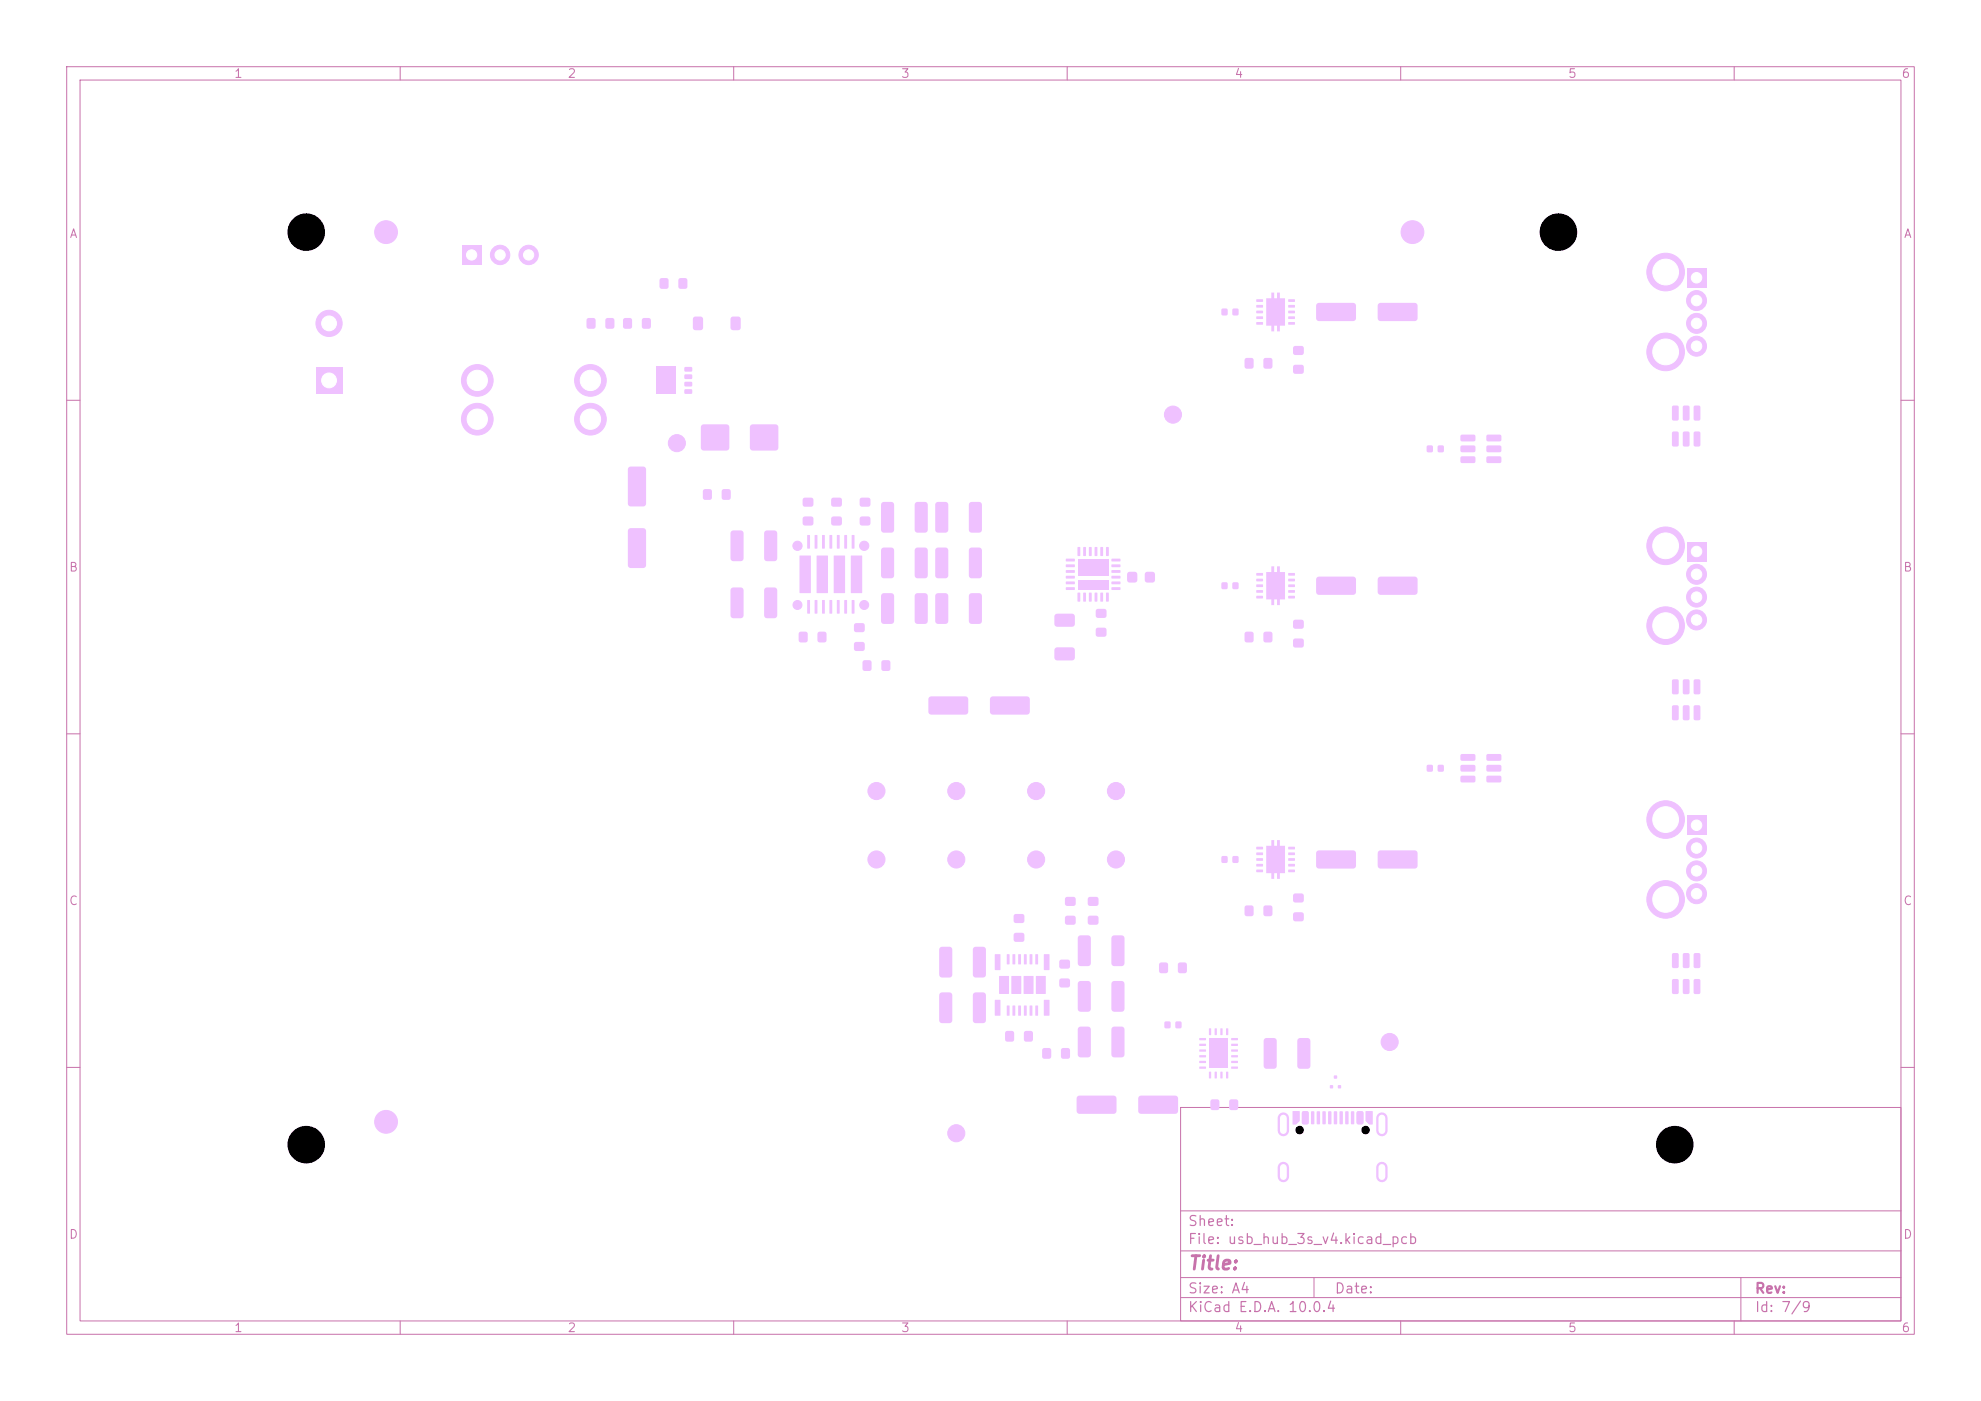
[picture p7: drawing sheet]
<svg xmlns="http://www.w3.org/2000/svg" width="297mm" height="210mm" viewBox="0 0 297 210" stroke-linecap="round" stroke-linejoin="round" font-family="sans-serif">
<defs><g id="words">
<text font-size="2" fill="#c872ab" x="178" y="190.8">Title:</text>
<g font-size="1.5" fill="#c872ab">
<text x="178" y="184.2">Sheet:</text>
<text x="178" y="186.9">File: usb_hub_3s_v4.kicad_pcb</text>
<text x="178" y="197.1">KiCad E.D.A. 10.0.4</text>
<text x="178" y="194.3">Size: A4</text>
<text x="200" y="194.3">Date:</text>
<text x="263" y="194.3">Rev:</text>
<text x="263" y="197.1">Id: 7/9</text>
</g>
<g font-size="1.3" fill="#c872ab">
<text x="35" y="12">1</text>
<text x="85" y="12">2</text>
<text x="135" y="12">3</text>
<text x="185" y="12">4</text>
<text x="235" y="12">5</text>
<text x="285" y="12">6</text>
<text x="10.3" y="36">A</text>
<text x="285.4" y="36">A</text>
<text x="10.3" y="86">B</text>
<text x="285.3" y="86">B</text>
<text x="10.3" y="136">C</text>
<text x="285.3" y="136">C</text>
<text x="10.3" y="186">D</text>
<text x="285.3" y="186">D</text>
<text x="35" y="200">1</text>
<text x="85" y="200">2</text>
<text x="135" y="200">3</text>
<text x="185" y="200">4</text>
<text x="235" y="200">5</text>
<text x="285" y="200">6</text>
</g>
</g></defs>
<g fill="none" stroke="#c872ab" stroke-width=".15">
<path d="M10 10h277v190h-277zM12 12h273v186h-273zM60 10v2M110 10v2M160 10v2M210 10v2M260 10v2M10 60h2M285 60h2M10 110h2M285 110h2M10 160h2"/>
<path d="M177 166h108v32h-108zM285 160h2M60 198v2M110 198v2M160 198v2M177 194.5h108M177 191.5h108M177 187.5h108M177 181.5h108M197 191.5v3M210 198v2M260 198v2"/>
<path d="M261 191.5v6.5"/>
</g>
<g fill="#efc1ff">
<path d="M105.5 73.4l.2-.1 .9 .1 .1 .3v.9l-.1 .2-.2 .1-.9-.1-.1-.2v-.9z"/>
<path d="M108.3 73.4l.2-.1 1 .1 .1 .3v.9l-.1 .2-.3 .1-.9-.1-.1-.2v-.9z"/>
<path d="M219 65.2h2.1l.1 .2v.6l-.2 .2h-1.9l-.2-.3z"/>
<path d="M219 66.8h2.1l.1 .2v.6l-.2 .2h-1.9l-.2-.3z"/>
<path d="M219 68.5l2.1-.1 .1 .3v.6l-.2 .1h-1.9l-.2-.2z"/>
<path d="M222.9 68.5l2-.1 .2 .3v.6l-.3 .1h-1.8l-.2-.2z"/>
<path d="M222.9 66.8h2l.2 .2v.6l-.3 .2h-1.8l-.2-.3z"/>
<path d="M222.9 65.2h2l.2 .2v.6l-.3 .2h-1.8l-.2-.3z"/>
<path d="M169.1 85.8l.3-.1h.7a.38 .38 0 0 1 .4 .4v.8a.38 .38 0 0 1-.4 .4h-.7a.38 .38 0 0 1-.4-.4v-.8z"/>
<path d="M171.7 85.8l.3-.1h.8a.38 .38 0 0 1 .4 .4v.8a.38 .38 0 0 1-.4 .4h-.8a.38 .38 0 0 1-.4-.4v-.8z"/>
<path d="M93.5 47.8l.2-.1 1 .1 .1 .2v.9l-.1 .3-.3 .1-.9-.1-.1-.3v-.9z"/>
<path d="M96.3 47.8l.3-.1 .9 .1 .1 .2v.9l-.1 .3-.3 .1-.9-.1-.1-.3v-.9z"/>
</g>
<circle cx="131.4" cy="128.8" r="1.28" fill="#efc1ff" stroke="#efc1ff" stroke-width=".15"/>
<g fill="#efc1ff">
<path d="M159.8 134.5l.2-.1h.9l.3 .1 .1 .3-.1 .9-.3 .1h-.9l-.2-.1-.1-.2z"/>
<path d="M159.8 137.4l.2-.1h.9l.3 .1 .1 .2-.1 .9-.3 .1h-.9l-.2-.1-.1-.2z"/>
<path d="M184.8 87.3h.8v1h-.8z"/>
<path d="M183.2 87.3h.8v1h-.8z"/>
<path d="M186.7 53.7l.2-.1 1 .1 .1 .3v.9l-.1 .3-.3 .1-.9-.1-.1-.3v-.9z"/>
<path d="M189.5 53.7l.3-.1 .9 .1 .1 .3v.9l-.1 .3-.3 .1-.9-.1-.1-.3v-.9z"/>
</g>
<circle cx="155.3" cy="128.8" r="1.28" fill="#efc1ff" stroke="#efc1ff" stroke-width=".15"/>
<g fill="#efc1ff">
<path d="M164.4 91.4l.2-.1h1l.2 .1 .1 .2-.1 .9-.2 .1h-1l-.2-.1-.1-.2z"/>
<path d="M164.4 94.2l.2-.1h1l.2 .1 .1 .2-.1 1-.2 .1h-1l-.2-.1-.1-.3z"/>
<path d="M176.3 153.2h.8v.9h-.8z"/>
<path d="M174.6 153.2h.8v.9h-.8z"/>
</g>
<circle cx="208.3" cy="156.2" r="1.28" fill="#efc1ff" stroke="#efc1ff" stroke-width=".15"/>
<path d="M252.9 40.1h3v3h-3z" fill="#efc1ff"/>
<g fill="#efc1ff" stroke="#efc1ff" stroke-width=".15">
<circle cx="254.4" cy="45.1" r="1.5"/>
<circle cx="254.4" cy="48.5" r="1.5"/>
<circle cx="254.4" cy="51.9" r="1.5"/>
<circle cx="249.7" cy="40.8" r="2.82"/>
<circle cx="249.7" cy="52.7" r="2.82"/>
</g>
<path d="M47.4 55.1h3.9v3.9h-3.9z" fill="#efc1ff"/>
<g fill="#efc1ff" stroke="#efc1ff" stroke-width=".15">
<circle cx="49.3" cy="48.5" r="1.97"/>
<circle cx="143.4" cy="169.9" r="1.28"/>
</g>
<g fill="#efc1ff">
<path d="M188.4 127l.9-.1 .1 .4h-1z"/>
<path d="M188.4 127.8h.9l.1 .3-1 .1z"/>
<path d="M188.4 128.7l.9-.1 .1 .4h-1z"/>
<path d="M188.4 129.5h.9l.1 .3-1 .1z"/>
<path d="M188.4 130.4l.9-.1 .1 .4h-1z"/>
<path d="M193.2 130.4l.9-.1v.4h-.9z"/>
<path d="M193.2 129.5h.9v.3l-.9 .1z"/>
<path d="M193.2 128.7l.9-.1v.4h-.9z"/>
<path d="M193.2 127.8h.9v.3l-.9 .1z"/>
<path d="M193.2 127l.9-.1v.4h-.9z"/>
<path d="M190.6 125.9h.4v.9h.5v-.9h.4v.9h.8v4.1h-.8v.8h-.4v-.8h-.5v.8h-.4v-.8h-.8v-4.1h.8z"/>
</g>
<circle cx="57.9" cy="168.2" r="1.71" fill="#efc1ff" stroke="#efc1ff" stroke-width=".15"/>
<g fill="#efc1ff">
<path d="M124.7 77.5l.2-.1h1l.2 .1 .1 .3-.1 .9-.2 .1h-1l-.2-.1-.1-.3z"/>
<path d="M124.7 74.7l.2-.1h1l.2 .1 .1 .2-.1 1-.2 .1h-1l-.2-.1-.1-.3z"/>
<path d="M139.3 104.5l.3-.1h5.1a.43 .43 0 0 1 .5 .4v1.9a.43 .43 0 0 1-.5 .4h-5.1a.43 .43 0 0 1-.4-.4v-1.9z"/>
<path d="M148.5 104.5l.3-.1h5.2a.43 .43 0 0 1 .4 .4v1.9a.43 .43 0 0 1-.4 .4h-5.2a.43 .43 0 0 1-.4-.4v-1.9z"/>
<path d="M129.4 99.1l.3-.1 .9 .1 .1 .2v.9l-.1 .3-.3 .1-.9-.1-.1-.3v-.9z"/>
<path d="M132.2 99.1l.3-.1 .9 .1 .1 .2v.9l-.1 .3-.2 .1-1-.1-.1-.3v-.9z"/>
<path d="M186.7 94.8l.2-.1 1 .1 .1 .2v1l-.1 .2-.3 .1-.9-.1-.1-.2v-1z"/>
<path d="M189.5 94.8l.3-.1 .9 .1 .1 .2v1l-.1 .2-.3 .1-.9-.1-.1-.2v-1z"/>
<path d="M163.2 134.5l.2-.1h1l.2 .1 .1 .3-.1 .9-.2 .1h-1l-.2-.1-.1-.2z"/>
<path d="M163.2 137.4l.2-.1h1l.2 .1 .1 .2-.1 .9-.2 .1h-1l-.2-.1-.1-.2z"/>
</g>
<circle cx="167.3" cy="128.8" r="1.28" fill="#efc1ff" stroke="#efc1ff" stroke-width=".15"/>
<g fill="#efc1ff">
<path d="M199.4 162.7h.4v.4h-.4z"/>
<path d="M200.6 162.7h.4v.4h-.4z"/>
<path d="M200 161.2h.4v.5h-.4z"/>
<path d="M128.1 96.3l.3-.1h.9l.3 .1 .1 .3-.1 .9-.3 .1h-.9l-.3-.1-.1-.3z"/>
<path d="M128.1 93.5l.3-.1h.9l.3 .1 .1 .2-.1 1-.3 .1h-.9l-.3-.1-.1-.3z"/>
<path d="M181.6 164.9l.2-.1 .9 .1 .1 .2v1l-.1 .2-.2 .1-.9-.1-.1-.2v-1z"/>
<path d="M184.4 164.9l.2-.1 .9 .1 .1 .2v1l-.1 .2-.2 .1-.9-.1-.1-.2v-1z"/>
<path d="M252.9 81.2h3v3h-3z"/>
</g>
<g fill="#efc1ff" stroke="#efc1ff" stroke-width=".15">
<circle cx="254.4" cy="86.1" r="1.5"/>
<circle cx="254.4" cy="89.5" r="1.5"/>
<circle cx="254.4" cy="92.9" r="1.5"/>
<circle cx="249.7" cy="81.8" r="2.82"/>
<circle cx="249.7" cy="93.8" r="2.82"/>
<circle cx="71.6" cy="57" r="2.38"/>
<circle cx="71.6" cy="62.8" r="2.38"/>
<circle cx="88.5" cy="57" r="2.38"/>
<circle cx="88.5" cy="62.8" r="2.38"/>
<circle cx="251.1" cy="171.6" r="2.74"/>
</g>
<g fill="#efc1ff">
<path d="M188.4 44.9h.9l.1 .3-1 .1z"/>
<path d="M188.4 45.7h.9l.1 .4h-1z"/>
<path d="M188.4 46.6h.9l.1 .3-1 .1z"/>
<path d="M188.4 47.4h.9l.1 .4h-1z"/>
<path d="M188.4 48.3h.9l.1 .3-1 .1z"/>
<path d="M193.2 48.3h.9v.3l-.9 .1z"/>
<path d="M193.2 47.4h.9v.4h-.9z"/>
<path d="M193.2 46.6h.9v.3l-.9 .1z"/>
<path d="M193.2 45.7h.9v.4h-.9z"/>
<path d="M193.2 44.9h.9v.3l-.9 .1z"/>
<path d="M190.6 43.9h.4v.8h.5v-.8h.4v.8h.8v4.1h-.8v.9h-.4v-.9h-.5v.9h-.4v-.9h-.8v-4.1h.8z"/>
<path d="M179.8 155.6h1v.3h-1z"/>
<path d="M179.8 156.5h1v.2l-1 .1z"/>
<path d="M179.8 157.3h1v.3h-1z"/>
<path d="M179.8 158.2h1v.2l-1 .1z"/>
<path d="M179.8 159h1v.3h-1z"/>
<path d="M179.8 159.9h1v.3h-1z"/>
<path d="M181.3 160.7h.3l-.1 1-.2-.1z"/>
<path d="M182.1 160.7h.3v1l-.3-.1z"/>
<path d="M183 160.7h.3l-.1 1-.2-.1z"/>
<path d="M183.8 160.7h.3v1l-.3-.1z"/>
<path d="M184.6 159.9h1v.3h-1z"/>
<path d="M184.6 159h1v.3h-1z"/>
<path d="M184.6 158.2h1v.2l-1 .1z"/>
<path d="M184.6 157.3h1v.3h-1z"/>
<path d="M184.6 156.5h1v.2l-1 .1z"/>
<path d="M184.6 155.6h1v.3h-1z"/>
<path d="M183.8 154.2h.3v1l-.3-.1z"/>
<path d="M183 154.2h.3l-.1 1-.2-.1z"/>
<path d="M182.1 154.2h.3v1l-.3-.1z"/>
<path d="M181.3 154.2h.3l-.1 1-.2-.1z"/>
<path d="M181.3 155.7h2.8v4.4h-2.8z"/>
</g>
<circle cx="57.9" cy="34.8" r="1.71" fill="#efc1ff" stroke="#efc1ff" stroke-width=".15"/>
<g fill="#efc1ff">
<path d="M170.8 164.4l.3-.2h5.1a.43 .43 0 0 1 .4 .5v1.8a.43 .43 0 0 1-.4 .5h-5.1a.43 .43 0 0 1-.5-.5v-1.8z"/>
<path d="M161.5 164.4l.3-.2h5.2a.43 .43 0 0 1 .4 .5v1.8a.43 .43 0 0 1-.4 .5h-5.2a.43 .43 0 0 1-.4-.5v-1.8z"/>
<path d="M119.8 94.8l.3-.1 .9 .1 .1 .2v1l-.1 .2-.2 .1-1-.1-.1-.2v-1z"/>
<path d="M122.7 94.8l.2-.1 .9 .1 .1 .2v1l-.1 .2-.2 .1-.9-.1-.1-.2v-1z"/>
<path d="M197.4 127.6l.3-.1h5.2a.43 .43 0 0 1 .4 .4v1.9a.43 .43 0 0 1-.4 .4h-5.2a.43 .43 0 0 1-.4-.4v-1.9z"/>
<path d="M206.7 127.6l.3-.1h5.1a.43 .43 0 0 1 .4 .4v1.9a.43 .43 0 0 1-.4 .4h-5.1a.43 .43 0 0 1-.5-.4v-1.9z"/>
<path d="M120.4 77.5l.3-.1h.9l.3 .1 .1 .3-.1 .9-.3 .1h-.9l-.3-.1-.1-.3z"/>
<path d="M120.4 74.7l.3-.1h.9l.3 .1 .1 .2-.1 1-.3 .1h-.9l-.3-.1-.1-.3z"/>
</g>
<circle cx="45.9" cy="34.8" r="2.74" fill="#efc1ff" stroke="#efc1ff" stroke-width=".15"/>
<g fill="#efc1ff">
<path d="M184.8 128.4h.8v.9h-.8z"/>
<path d="M183.2 128.4h.8v.9h-.8z"/>
<path d="M104 47.6l.3-.2h.7a.38 .38 0 0 1 .4 .4v1.3a.38 .38 0 0 1-.4 .4h-.7a.38 .38 0 0 1-.4-.4v-1.3z"/>
<path d="M109.6 47.6l.3-.2h.8a.38 .38 0 0 1 .4 .4v1.3a.38 .38 0 0 1-.4 .4h-.8a.38 .38 0 0 1-.4-.4v-1.3z"/>
<path d="M140.3 75.4l.3-.2h1.1a.43 .43 0 0 1 .5 .5v3.7a.43 .43 0 0 1-.5 .4h-1.1a.43 .43 0 0 1-.4-.4v-3.7z"/>
<path d="M145.4 75.4l.3-.2h1.1a.43 .43 0 0 1 .4 .5v3.7a.43 .43 0 0 1-.4 .4h-1.1a.43 .43 0 0 1-.4-.4v-3.7z"/>
<path d="M184.8 46.3h.8v.9h-.8z"/>
<path d="M183.2 46.3h.8v.9h-.8z"/>
<path d="M194 54.8l.2-.1h.9l.3 .1 .1 .2-.1 .9-.3 .1h-.9l-.2-.1-.1-.2z"/>
<path d="M194 52l.2-.1h.9l.3 .1 .1 .2-.1 .9-.3 .1h-.9l-.2-.1-.1-.2z"/>
<path d="M219 113.1l2.1-.1 .1 .3v.6l-.2 .1h-1.9l-.2-.2z"/>
<path d="M219 114.7h2.1l.1 .2v.6l-.2 .2h-1.9l-.2-.3z"/>
<path d="M219 116.3h2.1l.1 .2v.6l-.2 .2h-1.9l-.2-.3z"/>
<path d="M222.9 116.3h2l.2 .2v.6l-.3 .2h-1.8l-.2-.3z"/>
<path d="M222.9 114.7h2l.2 .2v.6l-.3 .2h-1.8l-.2-.3z"/>
<path d="M222.9 113.1l2-.1 .2 .3v.6l-.3 .1h-1.8l-.2-.2z"/>
<path d="M197.4 86.6l.3-.2h5.2a.43 .43 0 0 1 .4 .5v1.8a.43 .43 0 0 1-.4 .5h-5.2a.43 .43 0 0 1-.4-.5v-1.8z"/>
<path d="M206.7 86.6l.3-.2h5.1a.43 .43 0 0 1 .4 .5v1.8a.43 .43 0 0 1-.4 .5h-5.1a.43 .43 0 0 1-.5-.5v-1.8z"/>
<path d="M161.7 154l.3-.1h1.1a.43 .43 0 0 1 .4 .4v3.8a.43 .43 0 0 1-.4 .4h-1.1a.43 .43 0 0 1-.4-.4v-3.8z"/>
<path d="M166.8 154l.3-.1h1.1a.43 .43 0 0 1 .4 .4v3.8a.43 .43 0 0 1-.4 .4h-1.1a.43 .43 0 0 1-.5-.4v-3.8z"/>
<path d="M161.7 147.2l.3-.2h1.1a.43 .43 0 0 1 .4 .5v3.7a.43 .43 0 0 1-.4 .5h-1.1a.43 .43 0 0 1-.4-.5v-3.7z"/>
<path d="M166.8 147.2l.3-.2h1.1a.43 .43 0 0 1 .4 .5v3.7a.43 .43 0 0 1-.4 .5h-1.1a.43 .43 0 0 1-.5-.5v-3.7z"/>
</g>
<g fill="#efc1ff" stroke="#efc1ff" stroke-width=".15">
<circle cx="167.3" cy="118.6" r="1.28"/>
<circle cx="45.9" cy="171.6" r="2.74"/>
</g>
<g fill="#efc1ff">
<path d="M152.1 139.9l.2-.1h.9l.3 .1 .1 .3-.1 .9-.3 .1h-.9l-.2-.1-.1-.3z"/>
<path d="M152.1 137.1l.2-.1h.9l.3 .1 .1 .2-.1 1-.3 .1h-.9l-.2-.1-.1-.3z"/>
<path d="M129 74.7l.2-.1h1l.2 .1 .1 .2-.1 1-.2 .1h-1l-.2-.1-.1-.3z"/>
<path d="M129 77.5l.2-.1h1l.2 .1 .1 .3-.1 .9-.2 .1h-1l-.2-.1-.1-.3z"/>
<path d="M114.7 79.6l.3-.1h1.1a.43 .43 0 0 1 .4 .4v3.8a.43 .43 0 0 1-.4 .4h-1.1a.43 .43 0 0 1-.4-.4v-3.8z"/>
<path d="M109.6 79.6l.3-.1h1.2a.43 .43 0 0 1 .4 .4v3.8a.43 .43 0 0 1-.4 .4h-1.2a.43 .43 0 0 1-.4-.4v-3.8z"/>
<path d="M132.2 82.2l.3-.1h1.1a.43 .43 0 0 1 .5 .4v3.8a.43 .43 0 0 1-.5 .4h-1.1a.43 .43 0 0 1-.4-.4v-3.8z"/>
<path d="M137.3 82.2l.3-.1h1.1a.43 .43 0 0 1 .4 .4v3.8a.43 .43 0 0 1-.4 .4h-1.1a.43 .43 0 0 1-.5-.4v-3.8z"/>
<path d="M99 41.8l.2-.1 .9 .1 .1 .2v1l-.1 .2-.2 .1-.9-.1-.1-.2v-1z"/>
<path d="M101.8 41.8l.2-.1 1 .1 .1 .2v1l-.1 .2-.3 .1-.9-.1-.1-.2v-1z"/>
<path d="M194 136.8l.2-.1h.9l.3 .1 .1 .3-.1 .9-.3 .1h-.9l-.2-.1-.1-.2z"/>
<path d="M194 134l.2-.1h.9l.3 .1 .1 .3-.1 .9-.3 .1h-.9l-.2-.1-.1-.3z"/>
</g>
<circle cx="155.3" cy="118.6" r="1.28" fill="#efc1ff" stroke="#efc1ff" stroke-width=".15"/>
<g fill="#efc1ff">
<path d="M158.9 146.8l.2-.1h1l.2 .1 .1 .2-.1 .9-.2 .1h-1l-.2-.1-.1-.2z"/>
<path d="M158.9 143.9l.2-.1h1l.2 .1 .1 .3-.1 .9-.2 .1h-1l-.2-.1-.1-.2z"/>
<path d="M156.3 157.2l.3-.1 .9 .1 .1 .2v1l-.1 .2-.2 .1-1-.1-.1-.2v-1z"/>
<path d="M159.2 157.2l.2-.1 .9 .1 .1 .2v1l-.1 .2-.2 .1-.9-.1-.1-.2v-1z"/>
<path d="M140.3 89l.3-.1h1.1a.43 .43 0 0 1 .5 .4v3.8a.43 .43 0 0 1-.5 .4h-1.1a.43 .43 0 0 1-.4-.4v-3.8z"/>
<path d="M145.4 89l.3-.1h1.1a.43 .43 0 0 1 .4 .4v3.8a.43 .43 0 0 1-.4 .4h-1.1a.43 .43 0 0 1-.4-.4v-3.8z"/>
<path d="M140.3 82.2l.3-.1h1.1a.43 .43 0 0 1 .5 .4v3.8a.43 .43 0 0 1-.5 .4h-1.1a.43 .43 0 0 1-.4-.4v-3.8z"/>
<path d="M145.4 82.2l.3-.1h1.1a.43 .43 0 0 1 .4 .4v3.8a.43 .43 0 0 1-.4 .4h-1.1a.43 .43 0 0 1-.4-.4v-3.8z"/>
<path d="M173.9 144.4l.2-.1 .9 .1 .1 .2v.9l-.1 .3-.2 .1-.9-.1-.1-.3v-.9z"/>
<path d="M176.7 144.4l.2-.1 1 .1 .1 .2v.9l-.1 .3-.3 .1-.9-.1-.1-.3v-.9z"/>
</g>
<circle cx="131.4" cy="118.6" r="1.28" fill="#efc1ff" stroke="#efc1ff" stroke-width=".15"/>
<g fill="#efc1ff">
<path d="M250.7 105.8l.7-.1 .3 .2v1.8l-.2 .3h-.6l-.2-.2z"/>
<path d="M252.4 105.8l.7-.1 .2 .2v1.8l-.1 .3h-.7l-.2-.2z"/>
<path d="M254 105.8l.7-.1 .2 .2v1.8l-.1 .3h-.6l-.3-.2z"/>
<path d="M254 101.9l.7-.1 .2 .2v1.8l-.1 .3h-.6l-.3-.2z"/>
<path d="M252.4 101.9l.7-.1 .2 .2v1.8l-.1 .3h-.7l-.2-.2z"/>
<path d="M250.7 101.9l.7-.1 .3 .2v1.8l-.2 .3h-.6l-.2-.2z"/>
<path d="M159.8 83.8l1.3-.1v.4l-1.2 .1z"/>
<path d="M159.8 84.6h1.3v.4h-1.2z"/>
<path d="M159.8 85.5h1.3v.3l-1.2 .1z"/>
<path d="M159.8 86.3h1.3v.4h-1.2z"/>
<path d="M159.8 87.2h1.3v.3l-1.2 .1z"/>
<path d="M159.8 88h1.3v.4h-1.2z"/>
<path d="M161.6 88.9h.4l-.1 1.3-.4-.1z"/>
<path d="M162.4 88.9h.4v1.3l-.4-.1z"/>
<path d="M163.3 88.9h.4l-.1 1.3-.3-.1z"/>
<path d="M164.1 88.9h.4v1.3l-.4-.1z"/>
<path d="M165 88.9h.4l-.1 1.3-.3-.1z"/>
<path d="M165.8 88.9h.4v1.3l-.4-.1z"/>
<path d="M166.7 88h1.2l.1 .4h-1.3z"/>
<path d="M166.7 87.2h1.2l.1 .3-1.3 .1z"/>
<path d="M166.7 86.3h1.2l.1 .4h-1.3z"/>
<path d="M166.7 85.5h1.2l.1 .3-1.3 .1z"/>
<path d="M166.7 84.6h1.2l.1 .4h-1.3z"/>
<path d="M166.7 83.8l1.2-.1 .1 .4-1.3 .1z"/>
<path d="M165.8 82l.4 .1v1.2h-.4z"/>
<path d="M165 82l.4 .1-.1 1.2h-.3z"/>
<path d="M164.1 82l.4 .1v1.2h-.4z"/>
<path d="M163.3 82l.4 .1-.1 1.2h-.3z"/>
<path d="M162.4 82l.4 .1v1.2h-.4z"/>
<path d="M161.6 82l.4 .1-.1 1.2h-.4z"/>
<path d="M161.6 83.8h4.6v2.5h-4.6z"/>
<path d="M161.6 86.9h4.6v1.5h-4.6z"/>
</g>
<circle cx="143.4" cy="118.6" r="1.28" fill="#efc1ff" stroke="#efc1ff" stroke-width=".15"/>
<g fill="#efc1ff">
<path d="M161.7 140.3l.3-.1h1.1a.43 .43 0 0 1 .4 .4v3.8a.43 .43 0 0 1-.4 .4h-1.1a.43 .43 0 0 1-.4-.4v-3.8z"/>
<path d="M166.8 140.3l.3-.1h1.1a.43 .43 0 0 1 .4 .4v3.8a.43 .43 0 0 1-.4 .4h-1.1a.43 .43 0 0 1-.5-.4v-3.8z"/>
</g>
<circle cx="211.8" cy="34.8" r="1.71" fill="#efc1ff" stroke="#efc1ff" stroke-width=".15"/>
<g fill="#efc1ff">
<path d="M194 95.8l.2-.1h.9l.3 .1 .1 .3-.1 .9-.3 .1h-.9l-.2-.1-.1-.3z"/>
<path d="M194 93l.2-.1h.9l.3 .1 .1 .2-.1 1-.3 .1h-.9l-.2-.1-.1-.3z"/>
<path d="M150.8 154.6l.2-.1 .9 .1 .1 .3v.9l-.1 .2-.2 .1-.9-.1-.1-.2v-.9z"/>
<path d="M153.6 154.6l.2-.1 1 .1 .1 .3v.9l-.1 .2-.3 .1-.9-.1-.1-.2v-.9z"/>
</g>
<circle cx="143.4" cy="128.8" r="1.28" fill="#efc1ff" stroke="#efc1ff" stroke-width=".15"/>
<g fill="#efc1ff">
<path d="M214 66.8h.8v.9h-.8z"/>
<path d="M215.6 66.8h.8v.9h-.8z"/>
<path d="M214 114.7h.8v.9h-.8z"/>
<path d="M215.6 114.7h.8v.9h-.8z"/>
<path d="M88 47.8l.3-.1 .9 .1 .1 .2v.9l-.1 .3-.2 .1-1-.1-.1-.3v-.9z"/>
<path d="M90.9 47.8l.2-.1 .9 .1 .1 .2v.9l-.1 .3-.2 .1-.9-.1-.1-.3v-.9z"/>
<path d="M186.7 135.8l.2-.1 1 .1 .1 .3v.9l-.1 .2-.3 .1-.9-.1-.1-.2v-.9z"/>
<path d="M189.5 135.8l.3-.1 .9 .1 .1 .3v.9l-.1 .2-.3 .1-.9-.1-.1-.2v-.9z"/>
<path d="M146 148.9l.3-.1h1.1a.43 .43 0 0 1 .4 .4v3.7a.43 .43 0 0 1-.4 .5h-1.1a.43 .43 0 0 1-.4-.5v-3.7z"/>
<path d="M140.9 148.9l.3-.1h1.1a.43 .43 0 0 1 .5 .4v3.7a.43 .43 0 0 1-.5 .5h-1.1a.43 .43 0 0 1-.4-.5v-3.7z"/>
<path d="M69.3 36.8h2.9v2.9h-2.9z"/>
</g>
<g fill="#efc1ff" stroke="#efc1ff" stroke-width=".15">
<circle cx="75" cy="38.2" r="1.45"/>
<circle cx="79.3" cy="38.2" r="1.45"/>
</g>
<g fill="#efc1ff">
<path d="M250.7 64.8l.7-.1 .3 .1v1.9l-.2 .2h-.6l-.2-.1z"/>
<path d="M252.4 64.8l.7-.1 .2 .1v1.9l-.1 .2h-.7l-.2-.1z"/>
<path d="M254 64.8l.7-.1 .2 .1v1.9l-.1 .2h-.6l-.3-.1z"/>
<path d="M254 60.9l.7-.1 .2 .1v1.9l-.1 .2-.6 .1-.3-.2z"/>
<path d="M252.4 60.9l.7-.1 .2 .1v1.9l-.1 .2-.7 .1-.2-.2z"/>
<path d="M250.7 60.9l.7-.1 .3 .1v1.9l-.2 .2-.6 .1-.2-.2z"/>
<path d="M132.2 89l.3-.1h1.1a.43 .43 0 0 1 .5 .4v3.8a.43 .43 0 0 1-.5 .4h-1.1a.43 .43 0 0 1-.4-.4v-3.8z"/>
<path d="M137.3 89l.3-.1h1.1a.43 .43 0 0 1 .4 .4v3.8a.43 .43 0 0 1-.4 .4h-1.1a.43 .43 0 0 1-.5-.4v-3.8z"/>
<path d="M132.2 75.4l.3-.2h1.1a.43 .43 0 0 1 .5 .5v3.7a.43 .43 0 0 1-.5 .4h-1.1a.43 .43 0 0 1-.4-.4v-3.7z"/>
<path d="M137.3 75.4l.3-.2h1.1a.43 .43 0 0 1 .4 .5v3.7a.43 .43 0 0 1-.4 .4h-1.1a.43 .43 0 0 1-.5-.4v-3.7z"/>
</g>
<g fill="#efc1ff" stroke="#efc1ff" stroke-width=".15">
<circle cx="101.5" cy="66.4" r="1.28"/>
<circle cx="175.9" cy="62.2" r="1.28"/>
</g>
<g fill="#efc1ff">
<path d="M197.4 45.5l.3-.1h5.2a.43 .43 0 0 1 .4 .4v1.9a.43 .43 0 0 1-.4 .4h-5.2a.43 .43 0 0 1-.4-.4v-1.9z"/>
<path d="M206.7 45.5l.3-.1h5.1a.43 .43 0 0 1 .4 .4v1.9a.43 .43 0 0 1-.4 .4h-5.1a.43 .43 0 0 1-.5-.4v-1.9z"/>
</g>
<circle cx="119.6" cy="90.7" r=".67" fill="#efc1ff" stroke="#efc1ff" stroke-width=".15"/>
<g fill="#efc1ff">
<path d="M121 90h.4v1.9v.1l-.4-.1z"/>
<path d="M122.2 90h.4v1.9l-.1 .1-.4-.1z"/>
<path d="M123.3 90h.4v1.9l-.1 .1-.4-.1z"/>
<path d="M124.4 90h.4v1.9l-.1 .1-.3-.1z"/>
<path d="M125.5 90h.4v1.9l-.1 .1-.3-.1z"/>
<path d="M126.6 90h.4v1.9l-.1 .1-.3-.1z"/>
<path d="M127.7 90h.4v1.9l-.1 .1-.3-.1z"/>
</g>
<g fill="#efc1ff" stroke="#efc1ff" stroke-width=".15">
<circle cx="129.6" cy="90.7" r=".67"/>
<circle cx="129.6" cy="81.8" r=".69"/>
</g>
<g fill="#efc1ff">
<path d="M127.7 80.2l.4 .1v1.9h-.1h-.3z"/>
<path d="M126.6 80.2l.4 .1v1.9h-.1h-.3z"/>
<path d="M125.5 80.2l.4 .1v1.9h-.1h-.3z"/>
<path d="M124.4 80.2l.4 .1v1.9h-.1h-.3z"/>
<path d="M123.3 80.2l.4 .1v1.9h-.1h-.4z"/>
<path d="M122.2 80.2l.4 .1v1.9h-.1h-.4z"/>
<path d="M121 80.2l.4 .1v1.9h-.4z"/>
</g>
<circle cx="119.6" cy="81.8" r=".69" fill="#efc1ff" stroke="#efc1ff" stroke-width=".15"/>
<g fill="#efc1ff">
<path d="M119.9 83.3h1.7l-.1 5.6h-1.6z"/>
<path d="M122.5 83.3h1.6v5.6h-1.7z"/>
<path d="M125 83.3h1.7l-.1 5.6h-1.6z"/>
<path d="M127.6 83.3h1.7l-.1 5.6h-1.6z"/>
<path d="M114.7 88.2l.3-.1h1.1a.43 .43 0 0 1 .4 .4v3.7a.43 .43 0 0 1-.4 .5h-1.1a.43 .43 0 0 1-.4-.5v-3.7z"/>
<path d="M109.6 88.2l.3-.1h1.2a.43 .43 0 0 1 .4 .4v3.7a.43 .43 0 0 1-.4 .5h-1.2a.43 .43 0 0 1-.4-.5v-3.7z"/>
<path d="M158.2 92.1l.3-.1h2.2a.43 .43 0 0 1 .5 .4v1.1a.43 .43 0 0 1-.5 .5h-2.2a.43 .43 0 0 1-.4-.5v-1.1z"/>
<path d="M158.2 97.2l.3-.2h2.2a.43 .43 0 0 1 .5 .5v1.1a.43 .43 0 0 1-.5 .4h-2.2a.43 .43 0 0 1-.4-.4v-1.1z"/>
<path d="M94.3 79.3l.3-.1h1.8a.43 .43 0 0 1 .5 .4v5.1a.43 .43 0 0 1-.5 .4h-1.8a.43 .43 0 0 1-.5-.4v-5.1z"/>
<path d="M94.3 70.1l.3-.2h1.8a.43 .43 0 0 1 .5 .5v5.1a.43 .43 0 0 1-.5 .4h-1.8a.43 .43 0 0 1-.5-.4v-5.1z"/>
<path d="M146 142l.3-.1h1.1a.43 .43 0 0 1 .4 .4v3.8a.43 .43 0 0 1-.4 .4h-1.1a.43 .43 0 0 1-.4-.4v-3.8z"/>
<path d="M140.9 142l.3-.1h1.1a.43 .43 0 0 1 .5 .4v3.8a.43 .43 0 0 1-.5 .4h-1.1a.43 .43 0 0 1-.4-.4v-3.8z"/>
<path d="M250.7 146.8l.7-.1 .3 .2v1.9l-.2 .2h-.6l-.2-.1z"/>
<path d="M252.4 146.8l.7-.1 .2 .2v1.9l-.1 .2h-.7l-.2-.1z"/>
<path d="M254 146.8l.7-.1 .2 .2v1.9l-.1 .2h-.6l-.3-.1z"/>
<path d="M254 142.9h.7l.2 .1v1.9l-.1 .2h-.6l-.3-.1z"/>
<path d="M252.4 142.9h.7l.2 .1v1.9l-.1 .2h-.7l-.2-.1z"/>
<path d="M250.7 142.9h.7l.3 .1v1.9l-.2 .2h-.6l-.2-.1z"/>
</g>
<g fill="#efc1ff" stroke="#efc1ff" stroke-width=".15">
<circle cx="194.9" cy="169.4" r=".56"/>
<circle cx="204.7" cy="169.4" r=".56"/>
</g>
<g fill="#efc1ff">
<path d="M193.8 166.6h1v1.4l-.5 .5h-.5z"/>
<path d="M195.3 166.6h.6l.3 .1v1.6l-.2 .2h-.6l-.2-.1z"/>
<path d="M197.4 166.6h.4l.1 .1v1.7l-.1 .1h-.3l-.1-.1z"/>
<path d="M199.1 166.6h.4l.1 .1v1.7l-.1 .1h-.3l-.1-.1z"/>
<path d="M200 166.6h.4l.1 .1v1.7l-.1 .1h-.4v-.1z"/>
<path d="M201.7 166.6h.4l.1 .1v1.7l-.1 .1h-.3l-.1-.1z"/>
<path d="M203.5 166.6h.7l.2 .1v1.6l-.1 .2h-.7l-.2-.1z"/>
<path d="M204.8 166.6h1v1.9h-.5l-.5-.5z"/>
<path d="M202.6 166.6h.3l.1 .1v1.7l-.1 .1h-.3l-.1-.1z"/>
<path d="M200.9 166.6h.3l.1 .1v1.7l-.1 .1h-.3l-.1-.1z"/>
<path d="M198.3 166.6h.3l.2 .1v1.7l-.2 .1h-.3v-.1z"/>
<path d="M196.6 166.6h.3l.2 .1v1.7l-.2 .1h-.3l-.1-.1z"/>
</g>
<path d="M192.4 167.6v1.9M192.4 175v1.4M207.2 167.6v1.9M207.2 175v1.4" fill="none" stroke="#efc1ff" stroke-width="1.7"/>
<g fill="#efc1ff">
<path d="M105.2 63.7l.3-.1h3.4a.43 .43 0 0 1 .4 .4v3.1a.43 .43 0 0 1-.4 .4h-3.4a.43 .43 0 0 1-.4-.4v-3.1z"/>
<path d="M112.5 63.7l.4-.1h3.4a.43 .43 0 0 1 .4 .4v3.1a.43 .43 0 0 1-.4 .4h-3.4a.43 .43 0 0 1-.5-.4v-3.1z"/>
<path d="M98.4 55h2.9v4h-2.9z"/>
<path d="M102.6 58.4l1.1-.1 .1 .2v.4l-.2 .1h-.9l-.1-.1z"/>
<path d="M102.6 57.3l1.1-.1 .1 .2v.4l-.2 .1h-.9l-.1-.1z"/>
<path d="M102.6 56.2l1.1-.1 .1 .2v.4l-.2 .1h-.9l-.1-.2z"/>
<path d="M102.6 55.1l1.1-.1 .1 .2v.4l-.2 .1h-.9l-.1-.2z"/>
<path d="M252.9 122.2h3v3h-3z"/>
</g>
<g fill="#efc1ff" stroke="#efc1ff" stroke-width=".15">
<circle cx="254.4" cy="127.1" r="1.5"/>
<circle cx="254.4" cy="130.5" r="1.5"/>
<circle cx="254.4" cy="134" r="1.5"/>
<circle cx="249.7" cy="122.9" r="2.82"/>
<circle cx="249.7" cy="134.8" r="2.82"/>
</g>
<g fill="#efc1ff">
<path d="M189.6 155.7l.3-.1h1.1a.43 .43 0 0 1 .4 .4v3.8a.43 .43 0 0 1-.4 .4h-1.1a.43 .43 0 0 1-.4-.4v-3.8z"/>
<path d="M194.6 155.7l.3-.1h1.1a.43 .43 0 0 1 .5 .4v3.8a.43 .43 0 0 1-.5 .4h-1.1a.43 .43 0 0 1-.4-.4v-3.8z"/>
<path d="M188.4 85.9h.9l.1 .3-1 .1z"/>
<path d="M188.4 86.8l.9-.1 .1 .4h-1z"/>
<path d="M188.4 87.6h.9l.1 .3-1 .1z"/>
<path d="M188.4 88.5h.9l.1 .3-1 .1z"/>
<path d="M188.4 89.3h.9l.1 .4h-1z"/>
<path d="M193.2 89.3h.9v.4h-.9z"/>
<path d="M193.2 88.5h.9v.3l-.9 .1z"/>
<path d="M193.2 87.6h.9v.3l-.9 .1z"/>
<path d="M193.2 86.8l.9-.1v.4h-.9z"/>
<path d="M193.2 85.9h.9v.3l-.9 .1z"/>
<path d="M190.6 84.9h.4v.8h.5v-.8h.4v.8h.8v4.2h-.8v.8h-.4v-.8h-.5v.8h-.4v-.8h-.8v-4.2h.8z"/>
</g>
<circle cx="233.6" cy="34.8" r="2.74" fill="#efc1ff" stroke="#efc1ff" stroke-width=".15"/>
<g fill="#efc1ff">
<path d="M149.2 149.9h.8l-.1 2.4-.8-.1z"/>
<path d="M151 150.7l.4 .1-.1 1.5-.4-.1z"/>
<path d="M151.8 150.7l.4 .1v1.5l-.4-.1z"/>
<path d="M152.7 150.7l.4 .1-.1 1.5-.3-.1z"/>
<path d="M153.5 150.7l.4 .1v1.5l-.4-.1z"/>
<path d="M154.4 150.7l.4 .1-.1 1.5-.3-.1z"/>
<path d="M155.2 150.7l.4 .1v1.5l-.4-.1z"/>
<path d="M156.5 149.9h.8v2.4l-.8-.1z"/>
<path d="M156.5 143.1h.8v2.3h-.8z"/>
<path d="M155.2 143.1h.4v1.5l-.4-.1z"/>
<path d="M154.4 143.1h.4l-.1 1.5-.3-.1z"/>
<path d="M153.5 143.1h.4v1.5l-.4-.1z"/>
<path d="M152.7 143.1h.4l-.1 1.5-.3-.1z"/>
<path d="M151.8 143.1h.4v1.5l-.4-.1z"/>
<path d="M151 143.1h.4l-.1 1.5-.4-.1z"/>
<path d="M149.2 143.1h.8l-.1 2.3h-.8z"/>
<path d="M149.8 146.3h1.5l-.1 2.7-1.4-.1z"/>
<path d="M151.6 146.3h1.5v2.7l-1.5-.1z"/>
<path d="M153.5 146.3h1.5l-.1 2.7-1.4-.1z"/>
<path d="M155.3 146.3h1.5l-.1 2.7-1.4-.1z"/>
</g>
<g fill="#fff" stroke="#fff" stroke-width=".15">
<circle cx="254.4" cy="41.6" r=".79"/>
<circle cx="254.4" cy="45.1" r=".79"/>
<circle cx="254.4" cy="48.5" r=".79"/>
<circle cx="254.4" cy="51.9" r=".79"/>
<circle cx="249.7" cy="40.8" r="1.93"/>
<circle cx="249.7" cy="52.7" r="1.93"/>
<circle cx="49.3" cy="57" r="1.11"/>
<circle cx="49.3" cy="48.5" r="1.11"/>
<circle cx="254.4" cy="82.7" r=".79"/>
<circle cx="254.4" cy="86.1" r=".79"/>
<circle cx="254.4" cy="89.5" r=".79"/>
<circle cx="254.4" cy="92.9" r=".79"/>
<circle cx="249.7" cy="81.8" r="1.93"/>
<circle cx="249.7" cy="93.8" r="1.93"/>
<circle cx="71.6" cy="57" r="1.52"/>
<circle cx="71.6" cy="62.8" r="1.52"/>
<circle cx="88.5" cy="57" r="1.52"/>
<circle cx="88.5" cy="62.8" r="1.52"/>
<circle cx="70.7" cy="38.2" r=".77"/>
<circle cx="75" cy="38.2" r=".77"/>
<circle cx="79.3" cy="38.2" r=".77"/>
<circle cx="254.4" cy="123.7" r=".79"/>
<circle cx="254.4" cy="127.1" r=".79"/>
<circle cx="254.4" cy="130.5" r=".79"/>
<circle cx="254.4" cy="134" r=".79"/>
<circle cx="249.7" cy="122.9" r="1.93"/>
<circle cx="249.7" cy="134.8" r="1.93"/>
</g>
<g fill="#000" stroke="#000" stroke-width=".15">
<circle cx="45.9" cy="34.8" r="2.74"/>
<circle cx="233.6" cy="34.8" r="2.74"/>
<circle cx="45.9" cy="171.6" r="2.74"/>
<circle cx="194.9" cy="169.4" r=".56"/>
<circle cx="204.7" cy="169.4" r=".56"/>
<circle cx="251.1" cy="171.6" r="2.74"/>
</g>
<path d="M192.4 167.6v1.9M192.4 175v1.4M207.2 167.6v1.9M207.2 175v1.4" fill="none" stroke="#fff" stroke-width="1"/>
<use href="#words"/>
</svg>
